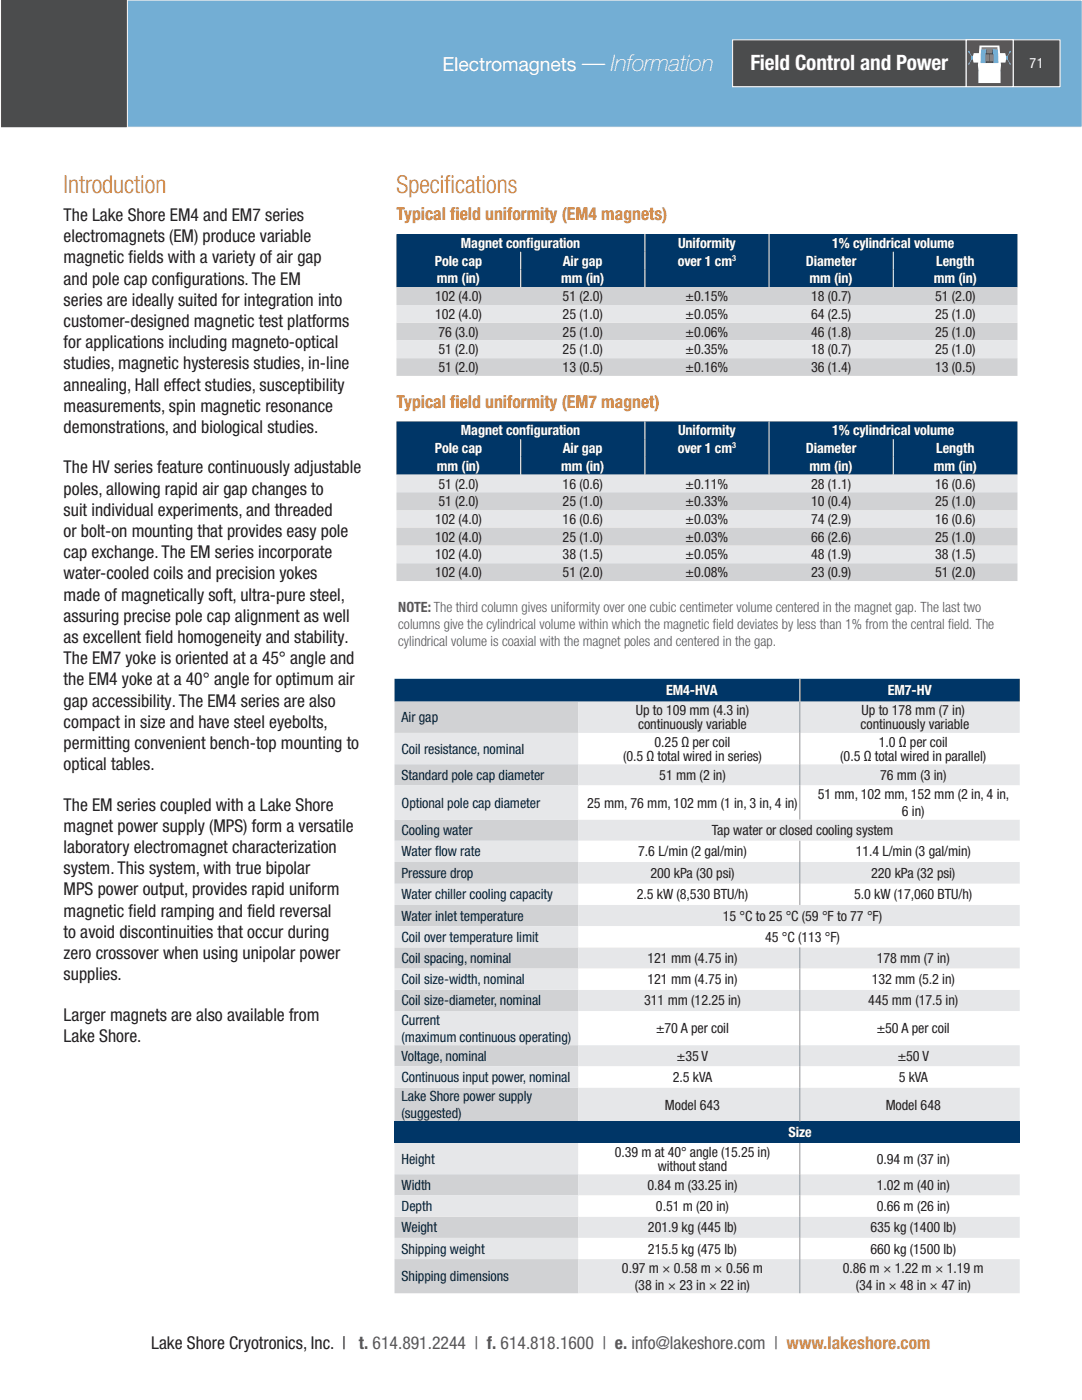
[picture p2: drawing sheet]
<svg xmlns="http://www.w3.org/2000/svg" width="216mm" height="279mm" viewBox="0 0 216 279" stroke-linecap="round" stroke-linejoin="round" font-family="sans-serif">
<defs><g id="words">
<g font-size="4.9" fill="#d87b27">
<text x="12.7" y="38.6">Introduction</text>
<text x="79.1" y="38.6">Specifications</text>
</g>
<text font-size="4.6" fill="#fff" x="116.2" y="14.2">— Information</text>
<text font-size="4.2" fill="#fff" x="149.8" y="14">Field Control and Power</text>
<g font-size="3.9" fill="#fff">
<text x="88.3" y="14.2">Electromagnets</text>
<text x="164.7" y="13.7">Introduction</text>
</g>
<g font-size="3.5" fill="#231f20">
<text x="12.7" y="44.1">The Lake Shore EM4 and EM7 series</text>
<text x="12.7" y="48.3">electromagnets (EM) produce variable</text>
<text x="12.7" y="52.5">magnetic fields with a variety of air gap</text>
<text x="12.7" y="56.8">and pole cap configurations. The EM</text>
<text x="12.7" y="61">series are ideally suited for integration into</text>
<text x="12.7" y="65.2">customer-designed magnetic test platforms</text>
<text x="12.7" y="69.5">for applications including magneto-optical</text>
<text x="12.7" y="73.7">studies, magnetic hysteresis studies, in-line</text>
<text x="12.7" y="77.9">annealing, Hall effect studies, susceptibility</text>
<text x="12.7" y="82.2">measurements, spin magnetic resonance</text>
<text x="12.7" y="86.4">demonstrations, and biological studies.</text>
<text x="12.7" y="94.5">The HV series feature continuously adjustable</text>
<text x="12.7" y="98.7">poles, allowing rapid air gap changes to</text>
<text x="12.7" y="102.9">suit individual experiments, and threaded</text>
<text x="12.7" y="107.2">or bolt-on mounting that provides easy pole</text>
<text x="12.7" y="111.4">cap exchange. The EM series incorporate</text>
<text x="12.7" y="115.6">water-cooled coils and precision yokes</text>
<text x="12.7" y="119.9">made of magnetically soft, ultra-pure steel,</text>
<text x="12.7" y="124.1">assuring precise pole cap alignment as well</text>
<text x="12.7" y="128.3">as excellent field homogeneity and stability.</text>
<text x="12.7" y="132.6">The EM7 yoke is oriented at a 45° angle and</text>
<text x="12.7" y="136.8">the EM4 yoke at a 40° angle for optimum air</text>
<text x="12.7" y="141">gap accessibility. The EM4 series are also</text>
<text x="12.7" y="145.3">compact in size and have steel eyebolts,</text>
<text x="12.7" y="149.5">permitting convenient bench-top mounting to</text>
<text x="12.7" y="153.7">optical tables.</text>
<text x="12.7" y="161.8">The EM series coupled with a Lake Shore</text>
<text x="12.7" y="166">magnet power supply (MPS) form a versatile</text>
<text x="12.7" y="170.2">laboratory electromagnet characterization</text>
<text x="12.7" y="174.5">system. This system, with true bipolar</text>
<text x="12.7" y="178.7">MPS power output, provides rapid uniform</text>
<text x="12.7" y="182.9">magnetic field ramping and field reversal</text>
<text x="12.7" y="187.2">to avoid discontinuities that occur during</text>
<text x="12.7" y="191.4">zero crossover when using unipolar power</text>
<text x="12.7" y="195.6">supplies.</text>
<text x="12.7" y="203.7">Larger magnets are also available from</text>
<text x="12.7" y="207.9">Lake Shore.</text>
<text x="30.2" y="269.2">Lake Shore Cryotronics, Inc. |</text>
</g>
<g font-size="3.5" fill="#d87b27">
<text x="79.1" y="44">Typical field uniformity (EM4 magnets)</text>
<text x="79.1" y="81.4">Typical field uniformity (EM7 magnet)</text>
</g>
<text font-size="3.5" fill="#57585a" x="71.6" y="269.2">t. 614.891.2244 | f. 614.818.1600 | e. info@lakeshore.com | www.lakeshore.com</text>
<g font-size="2.8" fill="#fff">
<text x="205.4" y="13.6">71</text>
<text x="206.1" y="13.6">7</text>
<text x="206.1" y="13.6">1</text>
<text x="86.8" y="53">Pole cap</text>
<text x="92" y="49.5">Magnet conf</text>
<text x="105" y="49.5">iguration</text>
<text x="112.3" y="53">Air gap</text>
<text x="135.3" y="53">over 1 cm</text>
<text x="135.3" y="49.5">Uniformity</text>
<text x="160.8" y="53">Diameter</text>
<text x="166" y="49.5">1% cylindrical volume</text>
<text x="186.8" y="53">Length</text>
<text x="87.2" y="56.6">mm (in)</text>
<text x="112" y="56.6">mm (in)</text>
<text x="161.5" y="56.6">mm (in)</text>
<text x="186.3" y="56.6">mm (in)</text>
<text x="92" y="86.9">Magnet conf</text>
<text x="105" y="86.9">iguration</text>
<text x="135.3" y="86.9">Uniformity</text>
<text x="166" y="86.9">1% cylindrical volume</text>
<text x="86.8" y="90.4">Pole cap</text>
<text x="87.2" y="94">mm (in)</text>
<text x="112" y="94">mm (in)</text>
<text x="112.3" y="90.4">Air gap</text>
<text x="135.3" y="90.4">over 1 cm</text>
<text x="160.8" y="90.4">Diameter</text>
<text x="161.5" y="94">mm (in)</text>
<text x="186.3" y="94">mm (in)</text>
<text x="186.8" y="90.4">Length</text>
<text x="132.9" y="138.8">EM4-HVA</text>
<text x="177.1" y="138.8">EM7-HV</text>
<text x="157.3" y="227">Size</text>
</g>
<g font-size="2.8" fill="#231f20">
<text x="86.8" y="60.1">102 (4.0)</text>
<text x="86.8" y="63.6">102 (4.0)</text>
<text x="112.3" y="60.1">51 (2.0)</text>
<text x="112.3" y="63.6">25 (1.0)</text>
<text x="136.8" y="63.6">±0.05%</text>
<text x="136.8" y="60.1">±0.15%</text>
<text x="161.8" y="60.1">18 (0.7)</text>
<text x="161.8" y="63.6">64 (2.5)</text>
<text x="186.6" y="60.1">51 (2.0)</text>
<text x="186.6" y="63.6">25 (1.0)</text>
<text x="87.5" y="67.2">76 (3.0)</text>
<text x="87.5" y="70.7">51 (2.0)</text>
<text x="112.3" y="67.2">25 (1.0)</text>
<text x="112.3" y="70.7">25 (1.0)</text>
<text x="136.8" y="67.2">±0.06%</text>
<text x="136.8" y="70.7">±0.35%</text>
<text x="161.8" y="67.2">46 (1.8)</text>
<text x="161.8" y="70.7">18 (0.7)</text>
<text x="186.6" y="67.2">25 (1.0)</text>
<text x="186.6" y="70.7">25 (1.0)</text>
<text x="87.5" y="74.3">51 (2.0)</text>
<text x="112.3" y="74.3">13 (0.5)</text>
<text x="136.8" y="74.3">±0.16%</text>
<text x="161.8" y="74.3">36 (1.4)</text>
<text x="186.6" y="74.3">13 (0.5)</text>
<text x="87.5" y="97.5">51 (2.0)</text>
<text x="87.5" y="101">51 (2.0)</text>
<text x="112.3" y="97.5">16 (0.6)</text>
<text x="112.3" y="101">25 (1.0)</text>
<text x="136.8" y="101">±0.33%</text>
<text x="136.8" y="97.5">±0.11%</text>
<text x="161.8" y="97.5">28 (1.1)</text>
<text x="161.8" y="101">10 (0.4)</text>
<text x="186.6" y="97.5">16 (0.6)</text>
<text x="186.6" y="101">25 (1.0)</text>
<text x="86.8" y="104.6">102 (4.0)</text>
<text x="112.3" y="104.6">16 (0.6)</text>
<text x="136.8" y="104.6">±0.03%</text>
<text x="161.8" y="104.6">74 (2.9)</text>
<text x="186.6" y="104.6">16 (0.6)</text>
<text x="86.8" y="108.1">102 (4.0)</text>
<text x="86.8" y="111.7">102 (4.0)</text>
<text x="112.3" y="108.1">25 (1.0)</text>
<text x="112.3" y="111.7">38 (1.5)</text>
<text x="136.8" y="108.1">±0.03%</text>
<text x="136.8" y="111.7">±0.05%</text>
<text x="161.8" y="108.1">66 (2.6)</text>
<text x="161.8" y="111.7">48 (1.9)</text>
<text x="186.6" y="108.1">25 (1.0)</text>
<text x="186.6" y="111.7">38 (1.5)</text>
<text x="86.8" y="115.2">102 (4.0)</text>
<text x="112.3" y="115.2">51 (2.0)</text>
<text x="136.8" y="115.2">±0.08%</text>
<text x="161.8" y="115.2">23 (0.9)</text>
<text x="186.6" y="115.2">51 (2.0)</text>
<text x="126.9" y="142.7">Up to 109 mm (4.3 in)</text>
<text x="171.9" y="142.7">Up to 178 mm (7 in)</text>
<text x="127.3" y="145.6">continuously variable</text>
<text x="130.6" y="149">0.25 Ω per coil</text>
<text x="171.7" y="145.6">continuously variable</text>
<text x="175.3" y="149">1.0 Ω per coil</text>
<text x="124.3" y="151.8">(0.5 Ω total wired in series)</text>
<text x="131.6" y="155.6">51 mm (2 in)</text>
<text x="167.7" y="151.8">(0.5 Ω total wired in parallel)</text>
<text x="175.6" y="155.6">76 mm (3 in)</text>
<text x="117.2" y="161.2">25 mm, 76 mm, 102 mm (1 in, 3 in, 4 in)</text>
<text x="163.2" y="159.5">51 mm, 102 mm, 152 mm (2 in, 4 in,</text>
<text x="142" y="166.7">Tap water or closed cooling system</text>
<text x="180" y="162.9">6 in)</text>
<text x="127.4" y="170.9">7.6 L/min (2 gal/min)</text>
<text x="170.7" y="170.9">11.4 L/min (3 gal/min)</text>
<text x="127.1" y="179.5">2.5 kW (8,530 BTU/h)</text>
<text x="129.8" y="175.2">200 kPa (30 psi)</text>
<text x="170.5" y="179.5">5.0 kW (17,060 BTU/h)</text>
<text x="173.8" y="175.2">220 kPa (32 psi)</text>
<text x="144.2" y="183.7">15 °C to 25 °C (59 °F to 77 °F)</text>
<text x="152.7" y="188">45 °C (113 °F)</text>
<text x="129.2" y="192.2">121 mm (4.75 in)</text>
<text x="129.2" y="196.4">121 mm (4.75 in)</text>
<text x="173.9" y="196.4">132 mm (5.2 in)</text>
<text x="174.9" y="192.2">178 mm (7 in)</text>
<text x="128.5" y="200.7">311 mm (12.25 in)</text>
<text x="173.3" y="200.7">445 mm (17.5 in)</text>
<text x="130.9" y="206.2">±70 A per coil</text>
<text x="175" y="206.2">±50 A per coil</text>
<text x="134.3" y="215.9">2.5 kVA</text>
<text x="135.1" y="211.7">±35 V</text>
<text x="179.1" y="211.7">±50 V</text>
<text x="179.3" y="215.9">5 kVA</text>
<text x="132.7" y="221.5">Model 643</text>
<text x="176.7" y="221.5">Model 648</text>
<text x="122.7" y="230.8">0.39 m at 40° angle (15.25 in)</text>
<text x="131.3" y="233.6">without stand</text>
<text x="174.9" y="232.2">0.94 m (37 in)</text>
<text x="129.2" y="237.5">0.84 m (33.25 in)</text>
<text x="174.9" y="237.5">1.02 m (40 in)</text>
<text x="129.3" y="245.9">201.9 kg (445 lb)</text>
<text x="130.9" y="241.7">0.51 m (20 in)</text>
<text x="173.7" y="245.9">635 kg (1400 lb)</text>
<text x="174.9" y="241.7">0.66 m (26 in)</text>
<text x="129.3" y="250.2">215.5 kg (475 lb)</text>
<text x="173.7" y="250.2">660 kg (1500 lb)</text>
<text x="124.1" y="254">0.97 m × 0.58 m × 0.56 m</text>
<text x="126.7" y="257.4">(38 in × 23 in × 22 in)</text>
<text x="168.2" y="254">0.86 m × 1.22 m × 1.19 m</text>
<text x="170.8" y="257.4">(34 in × 48 in × 47 in)</text>
</g>
<g font-size="2.8" fill="#57585a">
<text x="79.5" y="122.1">NOTE: The third column gives uniformity over one cubic centimeter volume centered in the magnet gap. The last two</text>
<text x="79.5" y="125.5">columns give the cylindrical volume within which the magnetic field deviates by less than 1% from the central field. The</text>
<text x="79.5" y="128.9">cylindrical volume is coaxial with the magnet poles and centered in the gap.</text>
</g>
<g font-size="2.8" fill="#052438">
<text x="80.1" y="144.2">Air gap</text>
<text x="80.1" y="150.4">Coil resistance, nominal</text>
<text x="80.1" y="155.6">Standard pole cap diameter</text>
<text x="80.1" y="161.2">Optional pole cap diameter</text>
<text x="80.1" y="166.7">Cooling water</text>
<text x="80.1" y="170.9">Water f</text>
<text x="86.8" y="170.9">low rate</text>
<text x="80.1" y="175.2">Pressure drop</text>
<text x="80.1" y="179.5">Water chiller cooling capacity</text>
<text x="80.1" y="183.7">Water inlet temperature</text>
<text x="80.1" y="188">Coil over temperature limit</text>
<text x="80.1" y="192.2">Coil spacing, nominal</text>
<text x="80.1" y="196.4">Coil size-width, nominal</text>
<text x="80.1" y="200.7">Coil size-diameter, nominal</text>
<text x="80.1" y="204.5">Current</text>
<text x="80.1" y="207.9">(maximum continuous operating)</text>
<text x="80.1" y="211.7">Voltage, nominal</text>
<text x="80.1" y="215.9">Continuous input power, nominal</text>
<text x="80.1" y="219.8">Lake Shore power supply</text>
<text x="80.1" y="223.2">(suggested)</text>
<text x="80.1" y="232.2">Height</text>
<text x="80.1" y="237.5">Width</text>
<text x="80.1" y="241.7">Depth</text>
<text x="80.1" y="245.9">Weight</text>
<text x="80.1" y="250.2">Shipping weight</text>
<text x="80.1" y="255.7">Shipping dimensions</text>
</g>
<g font-size="1.6" fill="#fff">
<text x="146.1" y="52.1">3</text>
<text x="146.1" y="89.5">3</text>
</g>
</g></defs>
<g fill="#052438" stroke="#fff" stroke-width=".2">
<path d="M157.2 7.9h35.6v9.4h-35.6z"/>
<path d="M192.8 7.9h9.4v9.4h-9.4z"/>
</g>
<path d="M195.3 12.2l5-1.5v1.1l-4.9 .6z" fill="#052438"/>
<g fill="#fff">
<path d="M195.8 13.5l.5 .2-.1 .4 .2 .3 .9 .3 .4-.2 .1-.4 .6 .2a.99 .99 0 0 1-1.3 .9 1.43 1.43 0 0 1-1.4-.9z"/>
<path d="M194.5 11.6l-.1 1.5 .1 .2 .7-.2 4.8 1.4 .2 .2 .3-.1 .1-4.3-.2-.2h-.2l-.2 .3-4.8 1.4zM195.5 12.2l4.5-1.3v1l-4.4 .5z"/>
</g>
<path d="M202.2 7.9h9.3v9.4h-9.3z" fill="#052438" stroke="#fff" stroke-width=".2"/>
<path d="M.2 0h215.7v25.4h-215.7z" fill="#73aed4" stroke="#fff" stroke-width=".2"/>
<path d="M146.2 7.9h46.6v9.4h-46.6z" fill="#4b4c4d" stroke="#fff" stroke-width=".2"/>
<path d="M195.3 12.2l5-1.5v1.1l-4.9 .6z" fill="#d67927"/>
<path d="M192.8 7.9h9.4v9.4h-9.4z" fill="#73aed4" stroke="#fff" stroke-width=".2"/>
<g fill="#fff">
<path d="M195.8 13.5l.5 .2-.1 .4 .2 .3 .9 .3 .4-.2 .1-.4 .6 .2a.99 .99 0 0 1-1.3 .9 1.43 1.43 0 0 1-1.4-.9z"/>
<path d="M194.5 11.6l-.1 1.5 .1 .2 .7-.2 4.8 1.4 .2 .2 .3-.1 .1-4.3-.2-.2h-.2l-.2 .3-4.8 1.4zM195.5 12.2l4.5-1.3v1l-4.4 .5z"/>
</g>
<path d="M202.2 7.9h9.3v9.4h-9.3z" fill="#4b4c4d" stroke="#fff" stroke-width=".2"/>
<path d="M192.8 7.9h9.4v9.4h-9.4z" fill="#73aed4"/>
<path d="M194.6 14.3l1.4-.6-.6 .5-.7 .2zM192.8 7.9v9.3h9.3v-9.3z" fill="#7baed5"/>
<g fill="#fff">
<path d="M196.2 10.4l3.6-.3-2.2 3.2-3.5 2z"/>
<path d="M194.6 11l2.5 .6-.1 .4-2.3-.8z"/>
<path d="M197.1 11.7l3.2 .7 .4 .4-.3 .2-1.1-.3-2.2-.7z"/>
</g>
<path d="M197.1 11.7l3.2 .7 .4 .4-.3 .2-1.1-.3-2.2-.7z" fill="none" stroke="#7baed5" stroke-width=".2"/>
<g fill="#fff">
<path d="M199.5 12.3l.4-.2 1.5 1h-1.8l-.2-.2z"/>
<path d="M193.7 12.9h.1l1.8 .8-.6 .2-1.3-.8z"/>
<path d="M195.5 13.8h.2l3.3 1.6-.3 .7-3.4-2z"/>
</g>
<path d="M195.5 13.8h.2l3.3 1.6-.3 .7-3.4-2z" fill="none" stroke="#7baed5" stroke-width=".2"/>
<path d="M198.3 15.1l.5-.2 1.3 1.5-1.9-.4-.1-.3z" fill="#fff"/>
<path d="M192.8 7.9h9.3v9.3h-9.3z" fill="#003667"/>
<path d="M193.2 11.6l1.8-1.1 6.5 .1 .2 .1v2.5l-.1 .2-.8 .1-.1 .4 .1 1h-.5l-.3-1.3-1.6 .2v.3l-.2 .1-.3-.1v-.3l-1.9 .1v1.2h-.4l-.2-1.2h-1v.3l-.3 .1-.1-.4h-.7z" fill="#fff"/>
<path d="M195.3 10.8l5.9 .1 .1 2.2-5.9 .1z" fill="#c9c8c8"/>
<path d="M195.9 11h3.6l.1 1h-3.7z" fill="#fff"/>
<path d="M192.8 7.9h9.3v9.3h-9.3z" fill="#57585a"/>
<path d="M195.8 9.3l3.2 .1v1.2h-3.1z" fill="#81848c"/>
<g fill="#003667">
<path d="M196.7 9.9h.1v2.7h-.2z"/>
<path d="M198.1 9.9l.2 2.7h-.2z"/>
</g>
<path d="M195.9 9.4l-.2 3.2h3.5l-.2-3.2zM195.5 9.1h3.9l.1 1.5h1.1l.2 1.2-.2 .7h-.9v4.1h-4.5v-4.1h-.9l-.2-.7 .2-1.2h1z" fill="#fff"/>
<g fill="#7baed5">
<path d="M195.8 9.8l1 .1-.1 2.7h-1z"/>
<path d="M198.1 9.8l1 .1 .1 2.7h-1z"/>
</g>
<g fill="#81848c">
<path d="M196.8 10.9l.6 .1-.1 1.2h-.5z"/>
<path d="M197.6 10.9h.5v1.3l-.6-.1z"/>
</g>
<g fill="#7baed5">
<path d="M193.2 10.2l.3 .1 .4 .9h.2v.7h-.2l-.5 1h-.2v-.2a1.39 1.39 0 0 0 .2-2.1l-.2-.3z"/>
<path d="M201.5 10.2h.2l-.1 .2a1.48 1.48 0 0 0-.2 2.1l.3 .2v.2l-.3-.1-.4-.9h-.2l-.1-.7h.3z"/>
</g>
<path d="M192.8 7.9h9.4v9.4h-9.4z" fill="none" stroke="#fff" stroke-width=".2"/>
<path d="M.1 -.1h25.3v25.6h-25.3z" fill="#4b4c4d" stroke="#fff" stroke-width=".2"/>
<path d="M78.7 135.5h80.9v4.5h-80.9zM159.6 135.5h43.9v4.5h-43.9z" fill="#003667"/>
<path d="M78.7 140h36.7v6.3h-36.7zM78.7 152.5h36.7v4.3h-36.7zM78.7 163.6h36.7v4.2h-36.7zM78.7 172h36.7v4.4h-36.7zM78.7 180.6h36.7v4.2h-36.7zM78.7 189.1h36.7v4.2h-36.7zM78.7 197.5h36.7v4.3h-36.7zM78.7 208.6h36.7v4.2h-36.7zM78.7 217.1h36.7v6.8h-36.7zM78.7 234.3h36.7v4.3h-36.7zM78.7 242.8h36.7v4.2h-36.7zM78.7 251.3h36.7v6.8h-36.7z" fill="#d1d2d4"/>
<g fill="#e6e7e9">
<path d="M115.4 140h44.2v6.3h-44.2zM159.6 140h43.9v6.3h-43.9zM115.4 152.5h44.2v4.3h-44.2zM159.6 152.5h43.9v4.3h-43.9zM115.4 163.6h88.1v4.2h-88.1zM115.4 172h44.2v4.4h-44.2zM159.6 172h43.9v4.4h-43.9zM115.4 180.6h88.1v4.2h-88.1zM115.4 189.1h44.2v4.2h-44.2zM159.6 189.1h43.9v4.2h-43.9zM115.4 197.5h44.2v4.3h-44.2zM159.6 197.5h43.9v4.3h-43.9zM115.4 208.6h44.2v4.2h-44.2zM159.6 208.6h43.9v4.2h-43.9zM115.4 217.1h44.2v6.8h-44.2zM159.6 217.1h43.9v6.8h-43.9zM115.4 234.3h44.2v4.3h-44.2zM159.6 234.3h43.9v4.3h-43.9zM115.4 242.8h44.2v4.2h-44.2zM159.6 242.8h43.9v4.2h-43.9zM115.4 251.3h44.2v6.8h-44.2zM159.6 251.3h43.9v6.8h-43.9z"/>
<path d="M78.7 146.3h36.7v6.2h-36.7zM78.7 156.8h36.7v6.8h-36.7zM78.7 167.8h36.7v4.2h-36.7zM78.7 176.4h36.7v4.2h-36.7zM78.7 184.8h36.7v4.3h-36.7zM78.7 193.3h36.7v4.2h-36.7zM78.7 201.8h36.7v6.8h-36.7zM78.7 212.8h36.7v4.3h-36.7zM78.7 228.1h36.7v6.2h-36.7zM78.7 238.6h36.7v4.2h-36.7zM78.7 247h36.7v4.3h-36.7z"/>
</g>
<path d="M115.4 146.3h44.2v6.2h-44.2zM159.6 146.3h43.9v6.2h-43.9zM115.4 156.8h44.2v6.8h-44.2zM159.6 156.8h43.9v6.8h-43.9zM115.4 167.8h44.2v4.2h-44.2zM159.6 167.8h43.9v4.2h-43.9zM115.4 176.4h44.2v4.2h-44.2zM159.6 176.4h43.9v4.2h-43.9zM115.4 184.8h88.1v4.3h-88.1zM115.4 193.3h44.2v4.2h-44.2zM159.6 193.3h43.9v4.2h-43.9zM115.4 201.8h44.2v6.8h-44.2zM159.6 201.8h43.9v6.8h-43.9zM115.4 212.8h44.2v4.3h-44.2zM159.6 212.8h43.9v4.3h-43.9zM115.4 228.1h44.2v6.2h-44.2zM159.6 228.1h43.9v6.2h-43.9zM115.4 238.6h44.2v4.2h-44.2zM159.6 238.6h43.9v4.2h-43.9zM115.4 247h44.2v4.3h-44.2zM159.6 247h43.9v4.3h-43.9z" fill="#fff"/>
<path d="M78.7 223.9h124.8v4.2h-124.8z" fill="#003667"/>
<path d="M159.6 140v23.6M159.6 167.8v12.8M159.6 189.1v34.8M159.6 228.1v30" fill="none" stroke="#939598" stroke-width=".2"/>
<path d="M159.6 135.5v4.5" fill="none" stroke="#fff" stroke-width=".2"/>
<path d="M79.1 46.7h49.6v3.5h-49.6zM128.7 46.7h24.8v3.5h-24.8zM153.5 46.7h49.5v3.5h-49.5zM79.1 50.2h24.8v3.6h-24.8zM103.9 50.2h24.8v3.6h-24.8zM128.7 50.2h24.8v3.6h-24.8zM153.5 50.2h24.7v3.6h-24.7zM178.2 50.2h24.8v3.6h-24.8zM79.1 53.8h24.8v3.5h-24.8zM103.9 53.8h24.8v3.5h-24.8zM128.7 53.8h24.8v3.5h-24.8zM153.5 53.8h24.7v3.5h-24.7zM178.2 53.8h24.8v3.5h-24.8z" fill="#003667"/>
<path d="M79.1 57.3h24.8v3.6h-24.8zM103.9 57.3h24.8v3.6h-24.8zM128.7 57.3h24.8v3.6h-24.8zM153.5 57.3h24.7v3.6h-24.7zM178.2 57.3h24.8v3.6h-24.8zM79.1 64.4h24.8v3.5h-24.8zM103.9 64.4h24.8v3.5h-24.8zM128.7 64.4h24.8v3.5h-24.8zM153.5 64.4h24.7v3.5h-24.7zM178.2 64.4h24.8v3.5h-24.8zM79.1 71.5h24.8v3.5h-24.8zM103.9 71.5h24.8v3.5h-24.8zM128.7 71.5h24.8v3.5h-24.8zM153.5 71.5h24.7v3.5h-24.7zM178.2 71.5h24.8v3.5h-24.8z" fill="#d1d2d4"/>
<path d="M79.1 60.9h24.8v3.5h-24.8zM103.9 60.9h24.8v3.5h-24.8zM128.7 60.9h24.8v3.5h-24.8zM153.5 60.9h24.7v3.5h-24.7zM178.2 60.9h24.8v3.5h-24.8zM79.1 67.9h24.8v3.6h-24.8zM103.9 67.9h24.8v3.6h-24.8zM128.7 67.9h24.8v3.6h-24.8zM153.5 67.9h24.7v3.6h-24.7zM178.2 67.9h24.8v3.6h-24.8z" fill="#e6e7e9"/>
<path d="M103.9 50.2v7.1M128.7 46.7v10.6M153.5 46.7v10.6M178.2 50.2v7.1" fill="none" stroke="#fff" stroke-width=".2"/>
<path d="M79.1 84.1h49.6v3.5h-49.6zM128.7 84.1h24.8v3.5h-24.8zM153.5 84.1h49.5v3.5h-49.5zM79.1 87.6h24.8v3.6h-24.8zM103.9 87.6h24.8v3.6h-24.8zM128.7 87.6h24.8v3.6h-24.8zM153.5 87.6h24.7v3.6h-24.7zM178.2 87.6h24.8v3.6h-24.8zM79.1 91.2h24.8v3.5h-24.8zM103.9 91.2h24.8v3.5h-24.8zM128.7 91.2h24.8v3.5h-24.8zM153.5 91.2h24.7v3.5h-24.7zM178.2 91.2h24.8v3.5h-24.8z" fill="#003667"/>
<path d="M79.1 94.7h24.8v3.6h-24.8zM103.9 94.7h24.8v3.6h-24.8zM128.7 94.7h24.8v3.6h-24.8zM153.5 94.7h24.7v3.6h-24.7zM178.2 94.7h24.8v3.6h-24.8zM79.1 101.8h24.8v3.5h-24.8zM103.9 101.8h24.8v3.5h-24.8zM128.7 101.8h24.8v3.5h-24.8zM153.5 101.8h24.7v3.5h-24.7zM178.2 101.8h24.8v3.5h-24.8zM79.1 108.9h24.8v3.5h-24.8zM103.9 108.9h24.8v3.5h-24.8zM128.7 108.9h24.8v3.5h-24.8zM153.5 108.9h24.7v3.5h-24.7zM178.2 108.9h24.8v3.5h-24.8z" fill="#e6e7e9"/>
<path d="M79.1 98.3h24.8v3.5h-24.8zM103.9 98.3h24.8v3.5h-24.8zM128.7 98.3h24.8v3.5h-24.8zM153.5 98.3h24.7v3.5h-24.7zM178.2 98.3h24.8v3.5h-24.8zM79.1 105.3h24.8v3.6h-24.8zM103.9 105.3h24.8v3.6h-24.8zM128.7 105.3h24.8v3.6h-24.8zM153.5 105.3h24.7v3.6h-24.7zM178.2 105.3h24.8v3.6h-24.8zM79.1 112.4h24.8v3.6h-24.8zM103.9 112.4h24.8v3.6h-24.8zM128.7 112.4h24.8v3.6h-24.8zM153.5 112.4h24.7v3.6h-24.7zM178.2 112.4h24.8v3.6h-24.8z" fill="#d1d2d4"/>
<path d="M103.9 87.6v7.1M128.7 84.1v10.6M153.5 84.1v10.6M178.2 87.6v7.1" fill="none" stroke="#fff" stroke-width=".2"/>
<use href="#words"/>
</svg>
